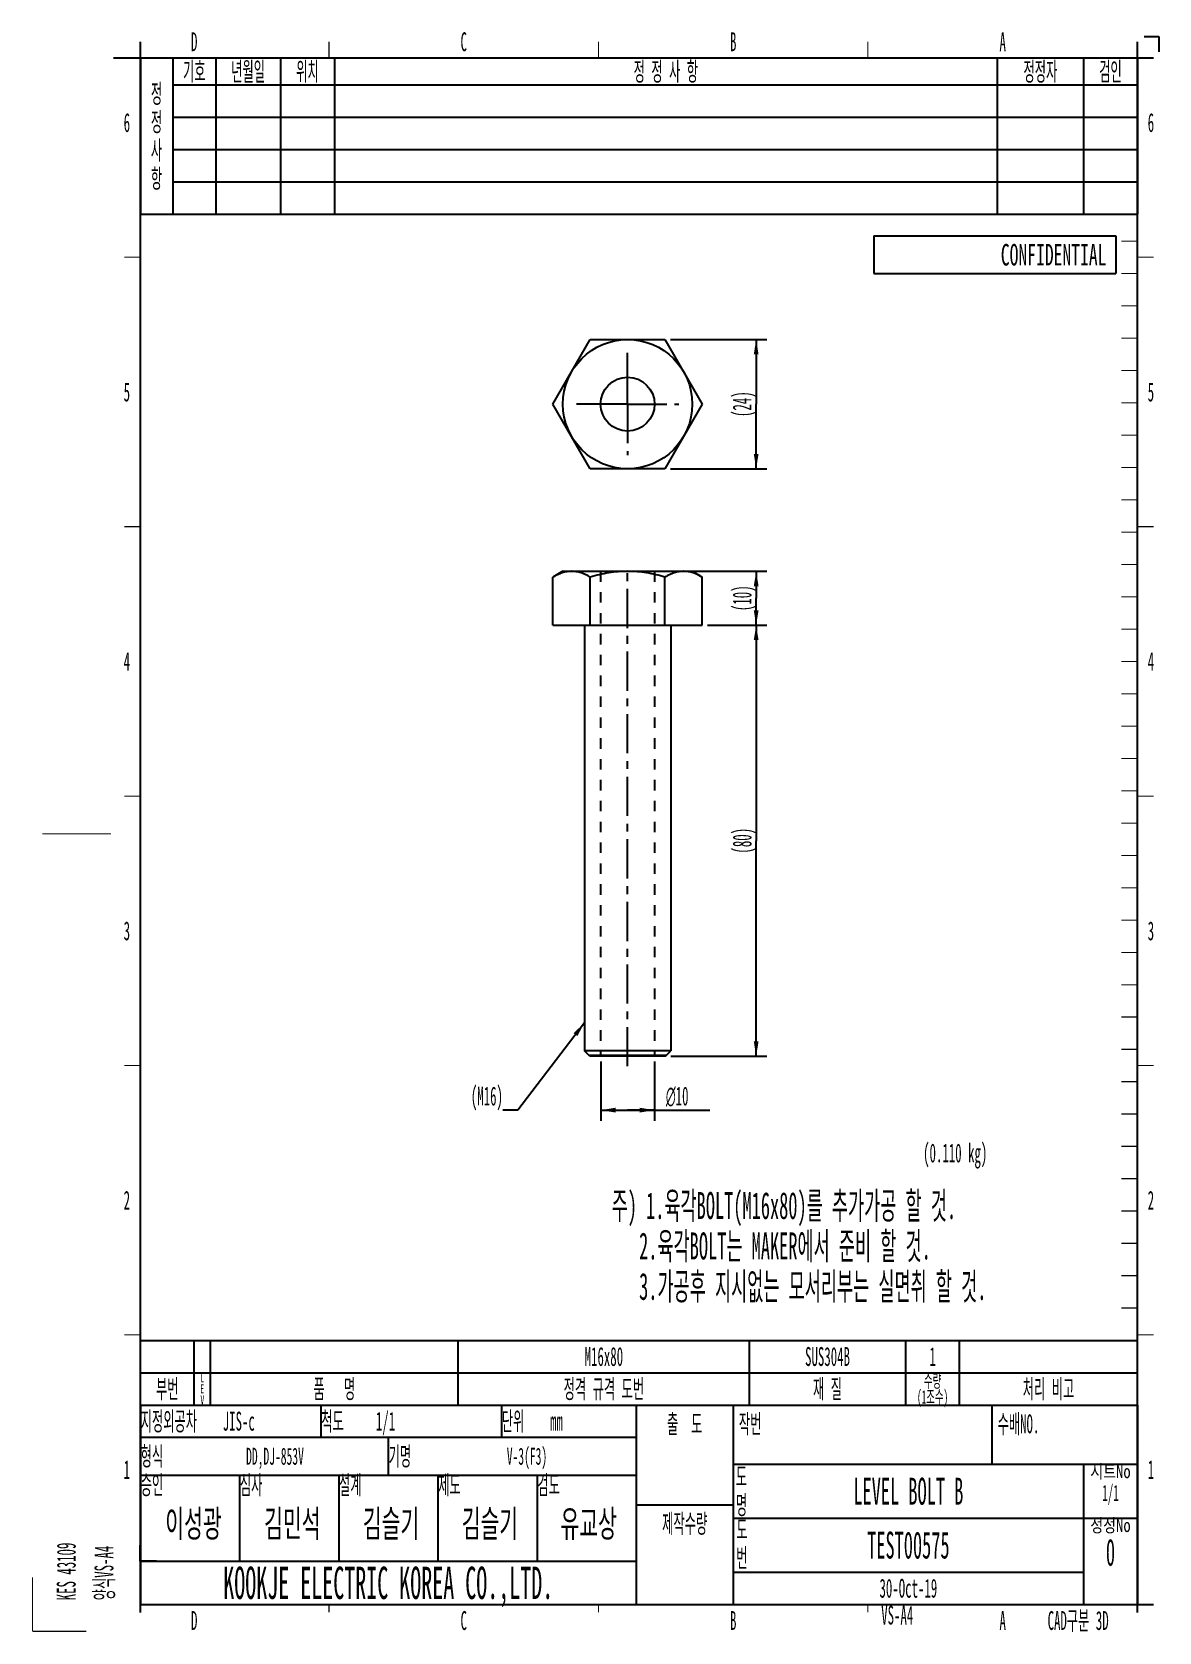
# Model space of a CAD drawing. Header units: millimetres. Extents: x 0 to 209, y 0 to 297.
import ezdxf

# ---------------------------------------------------------------- set-up
doc = ezdxf.new("R2010")
doc.units = ezdxf.units.MM
doc.header["$LTSCALE"] = 19.36
doc.linetypes.add('CENTER', pattern=[0.6, 0.375, -0.075, 0.075, -0.075])
doc.linetypes.add('HIDDEN', pattern=[0.2, 0.1, -0.1])
doc.layers.get('0').update_dxf_attribs({"linetype": 'CONTINUOUS'})
doc.layers.add('02___PRT_ALL_AXES', color=7, linetype='CONTINUOUS')
doc.layers.add('DEFAULT_2', color=8, linetype='HIDDEN')
doc.styles.get("Standard").update_dxf_attribs({"font": 'txt', "width": 0.5})
doc.styles.add('TEXTSTYLE_2', font='txt', dxfattribs={"width": 0.6})
doc.styles.add('TEXTSTYLE_3', font='gdt', dxfattribs={"width": 0.5})
doc.styles.add('TEXTSTYLE_4', font='txt', dxfattribs={"width": 0.8})
doc.dimstyles.new('DIMSTYLE_1', dxfattribs={"dimtxt": 3.5, "dimasz": 2.76, "dimexe": 2, "dimexo": 1, "dimgap": 0.875, "dimtad": 1, "dimdec": 3, "dimdsep": 46, "dimtxsty": 'Standard', "dimblk": '_FILLED', "dimblk1": '_FILLED', "dimblk2": '_FILLED', "dimcen": 0.09, "dimadec": 3, "dimazin": 2, "dimtp": 0.2, "dimtm": 0.2, "dimtfac": 1, "dimtdec": 3, "dimtofl": 0, "dimtmove": 0, "dimatfit": 3, "dimldrblk": '_FILLED', "dimfxl": 0, "dimtolj": 1, "dimarcsym": 0})
doc.dimstyles.new('DIMSTYLE_2', dxfattribs={"dimtxt": 3.5, "dimasz": 2.76, "dimexe": 2, "dimexo": 1, "dimgap": 0.875, "dimtad": 1, "dimdec": 3, "dimdsep": 46, "dimtxsty": 'Standard', "dimblk": '_FILLED', "dimblk1": '_FILLED', "dimblk2": '_FILLED', "dimcen": 0.09, "dimadec": 3, "dimazin": 2, "dimtp": 0.3, "dimtm": 0.3, "dimtfac": 1, "dimtdec": 3, "dimtofl": 0, "dimtmove": 0, "dimatfit": 3, "dimldrblk": '_FILLED', "dimfxl": 0, "dimtolj": 1, "dimarcsym": 0})
doc.dimstyles.get("Standard").update_dxf_attribs({"dimtxt": 3.5, "dimasz": 2.76, "dimexe": 2, "dimexo": 1, "dimtad": 1, "dimdec": 3, "dimdsep": 46, "dimtxsty": 'Standard', "dimblk": '_FILLED', "dimblk1": '_FILLED', "dimblk2": '_FILLED', "dimcen": 0.09, "dimadec": 3, "dimazin": 2, "dimtol": 1, "dimtp": 0.05, "dimtm": 0.05, "dimtfac": 1, "dimtdec": 3, "dimtofl": 0, "dimtmove": 0, "dimatfit": 3, "dimldrblk": '_FILLED', "dimfxl": 0, "dimtolj": 1, "dimarcsym": 0})

# ---------------------------------------------------------------- blocks, each defined once
blk = doc.blocks.new('_FILLED')
at = {"color": 0, "linetype": 'ByBlock'}
blk.add_solid([(0, 0), (-1, 0.16), (-1, -0.16)], dxfattribs=at)
blk = doc.blocks.new('*D1')
at = {"color": 2, "linetype": 'Continuous'}
for p, q in [((118.34, 239.74), (136.26, 239.74)), ((134.26, 239.74), (134.26, 227.74)), ((134.26, 215.74), (134.26, 227.74)), ((118.34, 215.74), (136.26, 215.74))]:
    blk.add_line(p, q, dxfattribs=at)
at = {"color": 2, "linetype": 'Continuous', "xscale": 2.76, "yscale": 2.76, "zscale": 2.76}
for p, rotation in [((134.26, 239.74), 90), ((134.26, 215.74), 270)]:
    blk.add_blockref('_FILLED', p, dxfattribs=dict(at, rotation=rotation))
at = {"color": 2, "linetype": 'Continuous', "insert": (129.89, 227.74), "char_height": 3.5, "width": 7, "attachment_point": 2, "rotation": 90, "line_spacing_factor": 0.9}
blk.add_mtext('(24)', dxfattribs=at)
blk = doc.blocks.new('*D2')
at = {"color": 2, "linetype": 'Continuous'}
for p, q in [((121.8, 196.72), (136.26, 196.72)), ((134.26, 196.72), (134.26, 191.72)), ((134.26, 186.72), (134.26, 191.72)), ((125.26, 186.72), (136.26, 186.72))]:
    blk.add_line(p, q, dxfattribs=at)
at = {"color": 2, "linetype": 'Continuous', "xscale": 2.76, "yscale": 2.76, "zscale": 2.76}
for p, rotation in [((134.26, 196.72), 90), ((134.26, 186.72), 270)]:
    blk.add_blockref('_FILLED', p, dxfattribs=dict(at, rotation=rotation))
at = {"color": 2, "linetype": 'Continuous', "insert": (129.89, 191.72), "char_height": 3.5, "width": 7, "attachment_point": 2, "rotation": 90, "line_spacing_factor": 0.9}
blk.add_mtext('(10)', dxfattribs=at)
blk = doc.blocks.new('*D3')
at = {"color": 2, "linetype": 'Continuous'}
for p, q in [((125.26, 186.72), (136.26, 186.72)), ((134.26, 186.72), (134.26, 146.72)), ((134.26, 106.72), (134.26, 146.72)), ((118.41, 106.72), (136.26, 106.72))]:
    blk.add_line(p, q, dxfattribs=at)
at = {"color": 2, "linetype": 'Continuous', "xscale": 2.76, "yscale": 2.76, "zscale": 2.76}
for p, rotation in [((134.26, 186.72), 90), ((134.26, 106.72), 270)]:
    blk.add_blockref('_FILLED', p, dxfattribs=dict(at, rotation=rotation))
at = {"color": 2, "linetype": 'Continuous', "insert": (129.89, 146.72), "char_height": 3.5, "width": 7, "attachment_point": 2, "rotation": 90, "line_spacing_factor": 0.9}
blk.add_mtext('(80)', dxfattribs=at)
blk = doc.blocks.new('*D4')
at = {"color": 2, "linetype": 'Continuous'}
for p, q in [((105.41, 105.72), (105.41, 94.72)), ((115.41, 105.72), (115.41, 94.72)), ((105.41, 96.72), (110.41, 96.72)), ((115.41, 96.72), (110.41, 96.72)), ((110.41, 96.72), (125.68, 96.72))]:
    blk.add_line(p, q, dxfattribs=at)
at = {"color": 2, "linetype": 'Continuous', "xscale": 2.76, "yscale": 2.76, "zscale": 2.76, "rotation": 180}
blk.add_blockref('_FILLED', (105.41, 96.72), dxfattribs=at)
at = {"color": 2, "linetype": 'Continuous', "xscale": 2.76, "yscale": 2.76, "zscale": 2.76}
blk.add_blockref('_FILLED', (115.41, 96.72), dxfattribs=at)
at = {"color": 2, "linetype": 'Continuous', "insert": (117.51, 101.09), "char_height": 3.5, "width": 8.1667, "attachment_point": 1, "line_spacing_factor": 0.9, "style": 'TEXTSTYLE_3'}
blk.add_mtext('{\\fgdt;n}\\ftxt;10', dxfattribs=at)
blk = doc.blocks.new('NAME_BL0', base_point=(63.36, 23.54))
at = {"color": 2, "linetype": 'Continuous'}
for p, q in [((20, 13), (20, 16)), ((23, 13), (20, 13))]:
    blk.add_line(p, q, dxfattribs=at)
for s, height, width, p in [('DD,DJ-853V', 3.15, 0.5, (39.63, 30.92)), ('V-3(F3)', 3.15, 0.5, (87.99, 30.92)), ('이성광', 5, 0.583333, (24.63, 17.5)), ('김민석', 5, 0.583333, (42.96, 17.5)), ('김슬기', 5, 0.583333, (61.29, 17.5)), ('김슬기', 5, 0.583333, (79.63, 17.5)), ('유교상', 5, 0.583333, (97.96, 17.5))]:
    blk.add_text(s, height=height, dxfattribs=dict(at, width=width)).set_placement(p)

msp = doc.modelspace()

# ---------------------------------------------------------------- linework, layer by layer
at = {"color": 7, "linetype": 'Continuous'}
for p, q in [((20, 3.5), (20, 295)), ((205, 3.5), (205, 295)), ((206.2798, 296), (209, 296)), ((209, 296), (209, 293.1502)), ((15, 292), (208, 292)), ((156.1, 259), (156.1, 252)), ((156.1, 259), (201, 259)), ((201, 259), (201, 252)), ((156.1, 252), (201, 252)), ((96.551, 186.7169), (124.2638, 186.7169)), ((118.4074, 107.7169), (102.4074, 107.7169)), ((103.4074, 106.7169), (102.4074, 107.7169)), ((103.2074, 106.9169), (117.6074, 106.9169)), ((117.4074, 106.7169), (118.4074, 107.7169)), ((117.4074, 106.7169), (103.4074, 106.7169)), ((20, 42), (205, 42)), ((20, 5), (208, 5))]:
    msp.add_line(p, q, dxfattribs=at)
at = {"color": 2, "linetype": 'Continuous'}
for p, q in [((20, 292), (205, 292)), ((20, 292), (20, 263)), ((26, 292), (26, 263)), ((34, 292), (34, 263)), ((46, 292), (46, 263)), ((56, 292), (56, 263)), ((179, 292), (179, 263)), ((195, 292), (195, 263)), ((205, 292), (205, 263)), ((26, 287), (205, 287)), ((26, 281), (205, 281)), ((26, 275), (205, 275)), ((26, 269), (205, 269)), ((20, 263), (205, 263)), ((20, 42), (20, 54)), ((20, 54), (205, 54)), ((30, 42), (30, 54)), ((33, 42), (33, 54)), ((79, 42), (79, 54)), ((133, 42), (133, 54)), ((162, 42), (162, 54)), ((172, 42), (172, 54)), ((205, 42), (205, 54)), ((20, 48), (205, 48)), ((20, 42), (112, 42)), ((20, 42), (20, 36)), ((20, 42), (205, 42)), ((53.5, 42), (53.5, 36)), ((87, 42), (87, 36)), ((112, 42), (112, 36)), ((112, 42), (130, 42)), ((112, 42), (112, 5)), ((129.9997, 41.9998), (204.9997, 41.9998)), ((129.9997, 41.9998), (129.9997, 30.9998)), ((130, 42), (130, 5)), ((130, 42), (205, 42)), ((130, 42), (130, 31)), ((177.9997, 41.9998), (177.9997, 30.9998)), ((178, 42), (178, 31)), ((178, 42), (178, 31)), ((204.9997, 41.9998), (204.9997, 30.9998)), ((205, 42), (205, 31)), ((20, 36), (112, 36)), ((20, 36), (20, 29)), ((20, 36), (112, 36)), ((20, 36), (112, 36)), ((20, 36), (20, 29)), ((66, 36), (66, 29)), ((66, 36), (66, 29)), ((112, 36), (112, 29)), ((112, 36), (112, 29)), ((129.9997, 30.9998), (204.9997, 30.9998)), ((130, 31), (205, 31)), ((130, 31), (130, 5)), ((130, 31), (205, 31)), ((195, 31), (195, 5)), ((205, 31), (205, 5)), ((20, 29), (112, 29)), ((20, 29), (112, 29)), ((20, 29), (20, 13)), ((20, 29), (112, 29)), ((38.4, 29), (38.4, 13)), ((56.8, 29), (75.2, 29)), ((56.8, 29), (56.8, 13)), ((56.8, 29), (56.8, 13)), ((75.2, 29), (75.2, 13)), ((75.2, 29), (75.2, 13)), ((75.2, 29), (93.6, 29)), ((75.2, 29), (75.2, 13)), ((93.6, 29), (93.6, 13)), ((93.6, 29), (93.6, 13)), ((112, 29), (112, 13)), ((112, 23.5), (130, 23.5)), ((130, 21), (205, 21)), ((20, 13), (112, 13)), ((20, 13), (112, 13)), ((20, 13), (20, 5)), ((56.8, 13), (75.2, 13)), ((75.2, 13), (93.6, 13)), ((112, 13), (112, 5)), ((130, 11), (195, 11)), ((20, 5), (112, 5)), ((112, 5), (130, 5)), ((130, 5), (205, 5))]:
    msp.add_line(p, q, dxfattribs=at)
at = {"color": 7, "linetype": 'Continuous', "const_width": 0.2}
for points in [[(55, 292), (55, 295)], [(105, 292), (105, 295)], [(155, 292), (155, 295)], [(205, 55), (208, 55)], [(55, 5), (55, 3.5)], [(105, 5), (105, 3.5)], [(155, 5), (155, 3.5)]]:
    msp.add_lwpolyline(points, dxfattribs=at)
at = {"color": 2, "linetype": 'Continuous', "const_width": 0.2}
for points in [[(202, 258), (205, 258)], [(17, 255), (20, 255)], [(205, 255), (208, 255)], [(202, 252), (205, 252)], [(202, 246), (205, 246)], [(202, 240), (205, 240)], [(202, 234), (205, 234)], [(202, 228), (205, 228)], [(202, 222), (205, 222)], [(202, 216), (205, 216)], [(202, 210), (205, 210)], [(17, 205), (20, 205)], [(205, 205), (208, 205)], [(202, 204), (205, 204)], [(202, 198), (205, 198)], [(202, 192), (205, 192)], [(202, 186), (205, 186)], [(202, 180), (205, 180)], [(202, 174), (205, 174)], [(202, 168), (205, 168)], [(202, 162), (205, 162)], [(17, 155), (20, 155)], [(202, 156), (205, 156)], [(205, 155), (208, 155)], [(202, 150), (205, 150)], [(1.8237, 148), (14.5819, 148)], [(202, 144), (205, 144)], [(202, 138), (205, 138)], [(202, 132), (205, 132)], [(202, 126), (205, 126)], [(202, 120), (205, 120)], [(202, 114), (205, 114)], [(202, 108), (205, 108)], [(17, 105), (20, 105)], [(205, 105), (208, 105)], [(202, 102), (205, 102)], [(202, 96), (205, 96)], [(202, 90), (205, 90)], [(202, 84), (205, 84)], [(202, 78), (205, 78)], [(202, 72), (205, 72)], [(202, 66), (205, 66)], [(202, 60), (205, 60)], [(17, 55), (20, 55)], [(0, 10), (0, 0)], [(0, 0), (10, 0)]]:
    msp.add_lwpolyline(points, dxfattribs=at)
at = {"color": 7, "linetype": 'Continuous'}
msp.add_circle((110.4074, 227.7436), 5, dxfattribs=at)
at = {"layer": '02___PRT_ALL_AXES', "color": 7, "linetype": 'Continuous'}
for p, q in [((96.551, 227.7436), (103.4792, 239.7436)), ((103.4792, 239.7436), (117.3356, 239.7436)), ((117.3356, 239.7436), (124.2638, 227.7436)), ((103.4792, 215.7436), (96.551, 227.7436)), ((124.2638, 227.7436), (117.3356, 215.7436)), ((117.3356, 215.7436), (103.4792, 215.7436)), ((98.4074, 196.7169), (96.551, 195.6452)), ((98.4074, 196.7169), (122.4074, 196.7169)), ((122.4074, 196.7169), (124.2638, 195.6452)), ((96.551, 186.7169), (96.551, 195.6452)), ((103.4792, 186.7169), (103.4792, 195.6452)), ((117.3356, 186.7169), (117.3356, 195.6452)), ((124.2638, 186.7169), (124.2638, 195.6452)), ((102.4074, 186.7169), (102.4074, 107.7169)), ((118.4074, 186.7169), (118.4074, 107.7169))]:
    msp.add_line(p, q, dxfattribs=at)
at = {"layer": '02___PRT_ALL_AXES', "color": 7, "linetype": 'CENTER'}
for p, q in [((110.4074, 232.7077), (110.4074, 237.2436)), ((110.4074, 227.7436), (110.4074, 232.7077)), ((105.4433, 227.7436), (100.9074, 227.7436)), ((110.4074, 227.7436), (105.4433, 227.7436)), ((110.4074, 227.7436), (110.4074, 218.2436)), ((110.4074, 227.7436), (119.9074, 227.7436)), ((110.4074, 104.8715), (110.4074, 197.7169))]:
    msp.add_line(p, q, dxfattribs=at)
at = {"layer": '02___PRT_ALL_AXES', "color": 8, "linetype": 'HIDDEN'}
msp.add_line((102.4074, 186.7169), (118.4074, 186.7169), dxfattribs=at)
at = {"layer": '02___PRT_ALL_AXES', "color": 7, "linetype": 'Continuous'}
msp.add_circle((110.4074, 227.7436), 12, dxfattribs=at)
for points, knots in [([(100.0151, 196.7169), (99.7213, 196.7169), (99.1269, 196.6657), (98.2488, 196.4445), (97.385, 196.0986), (96.8279, 195.805), (96.551, 195.6452)], [0, 0, 0, 0, 0.24040532, 0.48550309, 0.73835726, 1, 1, 1, 1]), ([(103.4792, 195.6452), (103.2023, 195.805), (102.6452, 196.0986), (101.7814, 196.4445), (100.9034, 196.6657), (100.3089, 196.7169), (100.0151, 196.7169)], [0, 0, 0, 0, 0.26164275, 0.51449692, 0.75959469, 1, 1, 1, 1]), ([(110.4074, 196.7169), (109.8214, 196.7169), (108.6487, 196.6669), (106.9024, 196.4489), (105.1767, 196.1055), (104.0423, 195.8077), (103.4792, 195.6452)], [0, 0, 0, 0, 0.24999144, 0.4999851, 0.74998842, 1, 1, 1, 1]), ([(117.3356, 195.6452), (116.7725, 195.8077), (115.6381, 196.1055), (113.9125, 196.4489), (112.1662, 196.6669), (110.9935, 196.7169), (110.4074, 196.7169)], [0, 0, 0, 0, 0.25001158, 0.50001491, 0.75000857, 1, 1, 1, 1]), ([(120.7997, 196.7169), (120.5059, 196.7169), (119.9115, 196.6657), (119.0335, 196.4445), (118.1696, 196.0986), (117.6125, 195.805), (117.3356, 195.6452)], [0, 0, 0, 0, 0.24040532, 0.48550309, 0.73835726, 1, 1, 1, 1]), ([(124.2638, 195.6452), (123.9869, 195.805), (123.4298, 196.0986), (122.566, 196.4445), (121.688, 196.6657), (121.0935, 196.7169), (120.7997, 196.7169)], [0, 0, 0, 0, 0.26164275, 0.51449692, 0.75959469, 1, 1, 1, 1])]:
    msp.add_open_spline(points, degree=3, knots=knots, dxfattribs=at)
at = {"layer": 'DEFAULT_2', "color": 8, "linetype": 'HIDDEN'}
for p, q in [((105.4074, 196.7169), (105.4074, 106.7169)), ((105.4074, 196.7169), (115.4074, 196.7169)), ((115.4074, 196.7169), (115.4074, 106.7169))]:
    msp.add_line(p, q, dxfattribs=at)

# ---------------------------------------------------------------- block references
at = {"color": 2, "linetype": 'Continuous'}
msp.add_blockref('NAME_BL0', (63.3555, 23.5365), dxfattribs=at)

# ---------------------------------------------------------------- texts
for s, insert, char_height, width, attachment_point, line_spacing_factor in [('D', (30, 296.75), 3.5, 1.75, 2, 0.9), ('C', (80, 296.75), 3.5, 1.75, 2, 0.9), ('B', (130, 296.75), 3.5, 1.75, 2, 0.9), ('A\\P ', (180, 296.75), 3.5, 1.75, 2, 0.9), ('A\\P ', (180, 296.75), 3.5, 1.75, 2, 0.9), ('기호', (30, 291.25), 3.5, 4.083333, 2, 0.9), ('년월일', (40, 291.25), 3.5, 6.125, 2, 0.9), ('위치', (51, 291.25), 3.5, 4.083333, 2, 0.9), ('정 정 사 항', (117.5, 291.25), 3.5, 13.416667, 2, 0.9), ('정정자', (187, 291.25), 3.5, 6.125, 2, 0.9), ('검인', (200, 291.25), 3.5, 4.083333, 2, 0.9), ('정\\P정\\P사\\P항', (23, 287.125), 3.5, 2.041667, 2, 0.9), ('6', (17.5, 281.75), 3.5, 1.75, 2, 0.9), ('6', (207.5, 281.75), 3.5, 1.75, 2, 0.9), ('6', (207.5, 281.75), 3.5, 1.75, 2, 0.9), ('5', (17.5, 231.75), 3.5, 1.75, 2, 0.9), ('5', (207.5, 231.75), 3.5, 1.75, 2, 0.9), ('4', (17.5, 181.75), 3.5, 1.75, 2, 0.9), ('4', (207.5, 181.75), 3.5, 1.75, 2, 0.9), ('3', (17.5, 131.75), 3.5, 1.75, 2, 0.9), ('3', (207.5, 131.75), 3.5, 1.75, 2, 0.9), ('(M16)', (87.2773, 101.0919), 3.5, 8.75, 3, 0.9), ('(0.110 kg)', (165.2385, 90.5209), 3.5, 17.5, 1, 0.9), ('2', (17.5, 81.75), 3.5, 1.75, 2, 0.9), ('주) 1.육각BOLT(M16x80)를 추가가공 할 것.\\P   2.육각BOLT는 MAKER에서 준비 할 것.\\P   3.가공후 지시없는 모서리부는 실면취 할 것.', (107.4462, 81.516), 5, 79.166667, 1, 0.9), ('2', (207.5, 81.75), 3.5, 1.75, 2, 0.9), ('M16x80', (106, 52.75), 3.5, 10.5, 2, 0.9), ('SUS304B', (147.5, 52.75), 3.5, 12.25, 2, 0.9), ('1', (167, 52.75), 3.5, 1.75, 2, 0.9), ('L\\PE\\PV', (31.5, 47.89), 1.7, 0.85, 2, 0.72), ('수량\\P(1조수)', (167, 47.75), 2.5, 6.666667, 2, 0.72), ('부번', (25, 46.75), 3.5, 4.083333, 2, 0.9), ('품   명', (56, 46.75), 3.5, 9.333333, 2, 0.9), ('정격 규격 도번', (106, 46.75), 3.5, 15.75, 2, 0.9), ('재 질', (147.5, 46.75), 3.5, 5.833333, 2, 0.9), ('처리 비고', (188.5, 46.75), 3.5, 9.916667, 2, 0.9), ('지정외공차    JIS-c', (20.0625, 40.75), 3.5, 25.958333, 1, 0.9), ('척도     1/1', (53.5625, 40.75), 3.5, 18.083333, 1, 0.9), ('단위    mm', (87.0625, 40.75), 3.5, 14.583333, 1, 0.9), ('출  도', (121, 40.25), 3.5, 7.583333, 2, 0.9), ('작번', (131.0497, 40.2498), 3.5, 4.083333, 1, 0.9), ('수배NO.', (179.0497, 40.2498), 3.5, 9.333333, 1, 0.9), ('형식', (20.0625, 34.25), 3.5, 4.083333, 1, 0.9), ('기명', (66.0625, 34.25), 3.5, 4.083333, 1, 0.9), ('1', (17.5, 31.75), 3.5, 1.75, 2, 0.9), ('도\\P명', (130.4868, 30.4572), 3.5, 2.041667, 1, 0.9), ('1', (207.5, 31.75), 3.5, 1.75, 2, 0.9), ('승인', (20.0625, 28.9219), 3.5, 4.083333, 1, 0.9), ('심사', (38.4625, 28.9219), 3.5, 4.083333, 1, 0.9), ('설계', (56.8625, 28.9219), 3.5, 4.083333, 1, 0.9), ('제도', (75.2625, 28.9219), 3.5, 4.083333, 1, 0.9), ('검도', (93.6625, 28.9219), 3.5, 4.083333, 1, 0.9), ('LEVEL BOLT B', (162.5, 28.5), 5, 30, 2, 0.9), ('제작수량', (121, 21.75), 3.5, 8.166667, 2, 0.9), ('도\\P번', (130.5753, 20.6298), 3.5, 2.041667, 1, 0.9), ('TEST00575', (162.5, 18.5), 5, 22.5, 2, 0.9), ('KOOKJE ELECTRIC KOREA CO.,LTD.', (66, 12), 6, 90, 2, 0.9), ('30-Oct-19', (162.5, 9.75), 3.5, 15.75, 2, 0.9), ('D', (30, 3.75), 3.5, 1.75, 2, 0.9), ('C', (80, 3.75), 3.5, 1.75, 2, 0.9), ('B', (130, 3.75), 3.5, 1.75, 2, 0.9), ('VS-A4', (160.4364, 4.7601), 3.5, 8.75, 2, 0.9), ('A\\P ', (180, 3.75), 3.5, 1.75, 2, 0.9), ('CAD구분 3D', (194, 3.75), 3.5, 14.583333, 2, 0.9)]:
    msp.add_mtext(s, dxfattribs=dict(at, insert=insert, char_height=char_height, width=width, attachment_point=attachment_point, line_spacing_factor=line_spacing_factor))
at = {"color": 7, "linetype": 'Continuous', "insert": (199.2496, 257.474), "char_height": 4, "width": 62.226562, "attachment_point": 3, "line_spacing_factor": 0.9, "style": 'TEXTSTYLE_2'}
msp.add_mtext('CONFIDENTIAL', dxfattribs=at)
at = {"color": 2, "linetype": 'Continuous', "char_height": 2.5, "width": 8.666667, "attachment_point": 2, "line_spacing_factor": 0.9, "style": 'TEXTSTYLE_4'}
for s, insert in [('시트No\\P\\H3.0;{\\W0.5;1}{\\W0.5;/}{\\W0.5;1}', (200, 30.9219)), ('정정No\\P\\H5.0;{\\W0.5;0}', (200, 20.9219))]:
    msp.add_mtext(s, dxfattribs=dict(at, insert=insert))
at = {"color": 2, "linetype": 'Continuous', "char_height": 3.5, "attachment_point": 1, "rotation": 90, "line_spacing_factor": 0.9}
for s, insert, width in [('KES 43109', (4.5, 5.75), 15.75), ('양식VS-A4', (11.5, 5.75), 12.833333)]:
    msp.add_mtext(s, dxfattribs=dict(at, insert=insert, width=width))

# ---------------------------------------------------------------- dimensions: what is measured, and where the dimension line sits
at = {"color": 2, "linetype": 'Continuous'}
for base, p1, p2, angle, dimstyle, picture, middle in [((134.2638, 215.7436), (117.3356, 239.7436), (117.3356, 215.7436), 270, 'DIMSTYLE_1', '*D1', (134.2638, 227.7436)), ((134.2638, 196.7169), (124.2638, 186.7169), (120.7997, 196.7169), 90, 'DIMSTYLE_1', '*D2', (134.2638, 191.7169)), ((134.2638, 106.7169), (124.2638, 186.7169), (117.4074, 106.7169), 270, 'DIMSTYLE_2', '*D3', (134.2638, 146.7169))]:
    dim = msp.add_linear_dim(base=base, p1=p1, p2=p2, angle=angle, text='(<>)', dimstyle=dimstyle, dxfattribs=at)
    dim.commit()
    dim.dimension.update_dxf_attribs({"geometry": picture, "text_midpoint": middle, "dimtype": 160})
dim = msp.add_linear_dim(base=(115.4074, 96.7169), p1=(105.4074, 106.7169), p2=(115.4074, 106.7169), text='%%c<>', dimstyle='DIMSTYLE_1', dxfattribs=at)
dim.commit()
dim.dimension.update_dxf_attribs({"geometry": '*D4', "text_midpoint": (121.5928, 96.7169), "dimtype": 160})

# ---------------------------------------------------------------- leaders
msp.add_leader([(102.4074, 112.9305), (90.0373, 96.7169), (87.2773, 96.7169)], dimstyle='Standard', override={"dimtad": 1}, dxfattribs=at)

doc.saveas('drawing.dxf')
